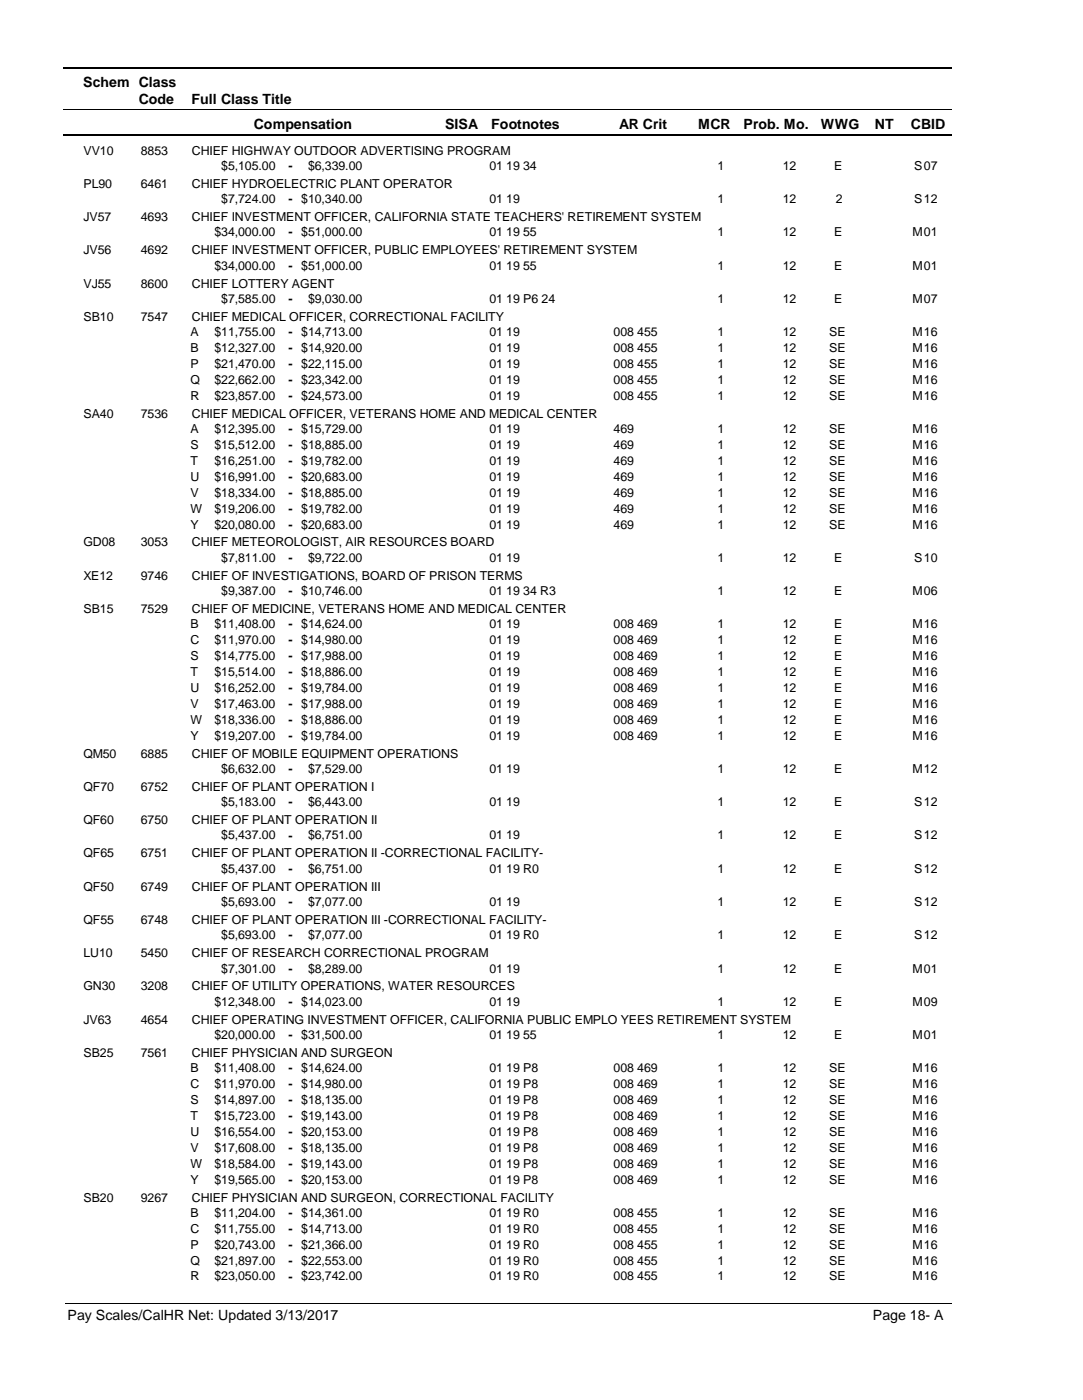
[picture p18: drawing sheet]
<svg xmlns="http://www.w3.org/2000/svg" width="216mm" height="279mm" viewBox="0 0 216 279" stroke-linecap="round" stroke-linejoin="round" font-family="sans-serif">
<defs><g id="words">
<g font-size="2.8">
<text x="16.6" y="17.3">Schem Class</text>
<text x="27.7" y="20.7">Code</text>
<text x="38.2" y="20.7">Full Class Title</text>
<text x="50.6" y="25.7">Compensation</text>
<text x="88.7" y="25.7">SISA</text>
<text x="98" y="25.7">Footnotes</text>
<text x="123.5" y="25.7">AR Crit</text>
<text x="139.2" y="25.7">MCR</text>
<text x="148.3" y="25.7">Prob. Mo.</text>
<text x="163.7" y="25.7">WWG</text>
<text x="174.5" y="25.7">NT</text>
<text x="181.6" y="25.7">CBID</text>
<text x="13.5" y="263.5">Pay Scales/CalHR Net: Updated 3/13/2017</text>
<text x="174.1" y="263.5">Page 18- A</text>
</g>
<g font-size="2.5">
<text x="16.6" y="30.8">VV10</text>
<text x="28.1" y="30.8">8853</text>
<text x="38.2" y="30.8">CHIEF HIGHWAY OUTDOOR ADVERTISING PROGRAM</text>
<text x="44.1" y="33.9">$5,105.00</text>
<text x="57.5" y="33.9">-</text>
<text x="61.4" y="33.9">$6,339.00</text>
<text x="97.6" y="33.9">01 19 34</text>
<text x="143.1" y="33.9">1</text>
<text x="156.1" y="33.9">12</text>
<text x="166.3" y="33.9">E</text>
<text x="182.3" y="33.9">S</text>
<text x="184.2" y="33.9">07</text>
<text x="16.6" y="37.5">PL90</text>
<text x="28.1" y="37.5">6461</text>
<text x="38.2" y="37.5">CHIEF HYDROELECTRIC PLANT OPERATOR</text>
<text x="44.1" y="40.6">$7,724.00</text>
<text x="57.5" y="40.6">-</text>
<text x="60.1" y="40.6">$10,340.00</text>
<text x="97.6" y="40.6">01 19</text>
<text x="143.1" y="40.6">1</text>
<text x="156.1" y="40.6">12</text>
<text x="166.6" y="40.6">2</text>
<text x="182.3" y="40.6">S</text>
<text x="184.2" y="40.6">12</text>
<text x="16.6" y="44.1">JV57</text>
<text x="28.1" y="44.1">4693</text>
<text x="38.2" y="44.1">CHIEF INVESTMENT OFFICER, CALIFORNIA STATE TEACHERS' RETIREMENT SYSTEM</text>
<text x="42.8" y="47.2">$34,000.00</text>
<text x="57.5" y="47.2">-</text>
<text x="60.1" y="47.2">$51,000.00</text>
<text x="97.6" y="47.2">01 19 55</text>
<text x="143.1" y="47.2">1</text>
<text x="156.1" y="47.2">12</text>
<text x="166.3" y="47.2">E</text>
<text x="181.9" y="47.2">M</text>
<text x="184.2" y="47.2">01</text>
<text x="16.6" y="50.7">JV56</text>
<text x="28.1" y="50.7">4692</text>
<text x="38.2" y="50.7">CHIEF INVESTMENT OFFICER, PUBLIC EMPLOYEES' RETIREMENT SYSTEM</text>
<text x="42.8" y="53.8">$34,000.00</text>
<text x="57.5" y="53.9">-</text>
<text x="60.1" y="53.8">$51,000.00</text>
<text x="97.6" y="53.8">01 19 55</text>
<text x="143.1" y="53.8">1</text>
<text x="156.1" y="53.8">12</text>
<text x="166.3" y="53.8">E</text>
<text x="181.9" y="53.8">M</text>
<text x="184.2" y="53.8">01</text>
<text x="16.6" y="57.4">VJ55</text>
<text x="28.1" y="57.4">8600</text>
<text x="38.2" y="57.4">CHIEF LOTTERY AGENT</text>
<text x="16.6" y="64">SB10</text>
<text x="28.1" y="64">7547</text>
<text x="38.2" y="64">CHIEF MEDICAL OFFICER, CORRECTIONAL FACILITY</text>
<text x="44.1" y="60.5">$7,585.00</text>
<text x="57.5" y="60.5">-</text>
<text x="61.4" y="60.5">$9,030.00</text>
<text x="97.6" y="60.5">01 19 P6 24</text>
<text x="143.1" y="60.5">1</text>
<text x="156.1" y="60.5">12</text>
<text x="166.3" y="60.5">E</text>
<text x="181.9" y="60.5">M</text>
<text x="184.2" y="60.5">07</text>
<text x="38" y="67.1">A</text>
<text x="38" y="70.2">B</text>
<text x="42.8" y="67.1">$11,755.00</text>
<text x="42.8" y="70.2">$12,327.00</text>
<text x="57.5" y="67.1">-</text>
<text x="57.5" y="70.3">-</text>
<text x="60.1" y="67.1">$14,713.00</text>
<text x="60.1" y="70.2">$14,920.00</text>
<text x="97.6" y="67.1">01 19</text>
<text x="97.6" y="70.2">01 19</text>
<text x="122.4" y="67.1">008 455</text>
<text x="122.4" y="70.2">008 455</text>
<text x="143.1" y="67.1">1</text>
<text x="143.1" y="70.2">1</text>
<text x="156.1" y="67.1">12</text>
<text x="156.1" y="70.2">12</text>
<text x="165.4" y="67.1">SE</text>
<text x="165.4" y="70.2">SE</text>
<text x="181.9" y="67.1">M</text>
<text x="181.9" y="70.2">M</text>
<text x="184.2" y="67.1">16</text>
<text x="184.2" y="70.2">16</text>
<text x="38" y="73.4">P</text>
<text x="38" y="76.6">Q</text>
<text x="42.8" y="73.4">$21,470.00</text>
<text x="42.8" y="76.6">$22,662.00</text>
<text x="57.5" y="73.5">-</text>
<text x="57.5" y="76.6">-</text>
<text x="60.1" y="73.4">$22,115.00</text>
<text x="60.1" y="76.6">$23,342.00</text>
<text x="97.6" y="73.4">01 19</text>
<text x="97.6" y="76.6">01 19</text>
<text x="122.4" y="73.4">008 455</text>
<text x="122.4" y="76.6">008 455</text>
<text x="143.1" y="73.4">1</text>
<text x="143.1" y="76.6">1</text>
<text x="156.1" y="73.4">12</text>
<text x="156.1" y="76.6">12</text>
<text x="165.4" y="73.4">SE</text>
<text x="165.4" y="76.6">SE</text>
<text x="181.9" y="73.4">M</text>
<text x="181.9" y="76.6">M</text>
<text x="184.2" y="73.4">16</text>
<text x="184.2" y="76.6">16</text>
<text x="16.6" y="83.4">SA40</text>
<text x="28.1" y="83.4">7536</text>
<text x="38" y="79.8">R</text>
<text x="38.2" y="83.4">CHIEF MEDICAL OFFICER, VETERANS HOME AND MEDICAL CENTER</text>
<text x="42.8" y="79.8">$23,857.00</text>
<text x="57.5" y="79.8">-</text>
<text x="60.1" y="79.8">$24,573.00</text>
<text x="97.6" y="79.8">01 19</text>
<text x="122.4" y="79.8">008 455</text>
<text x="143.1" y="79.8">1</text>
<text x="156.1" y="79.8">12</text>
<text x="165.4" y="79.8">SE</text>
<text x="181.9" y="79.8">M</text>
<text x="184.2" y="79.8">16</text>
<text x="38" y="86.4">A</text>
<text x="38" y="89.6">S</text>
<text x="42.8" y="86.4">$12,395.00</text>
<text x="42.8" y="89.6">$15,512.00</text>
<text x="57.5" y="86.5">-</text>
<text x="57.5" y="89.6">-</text>
<text x="60.1" y="86.4">$15,729.00</text>
<text x="60.1" y="89.6">$18,885.00</text>
<text x="97.6" y="86.4">01 19</text>
<text x="97.6" y="89.6">01 19</text>
<text x="122.4" y="86.4">469</text>
<text x="122.4" y="89.6">469</text>
<text x="143.1" y="86.4">1</text>
<text x="143.1" y="89.6">1</text>
<text x="156.1" y="86.4">12</text>
<text x="156.1" y="89.6">12</text>
<text x="165.4" y="86.4">SE</text>
<text x="165.4" y="89.6">SE</text>
<text x="181.9" y="86.4">M</text>
<text x="181.9" y="89.6">M</text>
<text x="184.2" y="86.4">16</text>
<text x="184.2" y="89.6">16</text>
<text x="38" y="92.8">T</text>
<text x="38" y="96">U</text>
<text x="42.8" y="92.8">$16,251.00</text>
<text x="42.8" y="96">$16,991.00</text>
<text x="57.5" y="92.8">-</text>
<text x="60.1" y="92.8">$19,782.00</text>
<text x="60.1" y="96">$20,683.00</text>
<text x="97.6" y="92.8">01 19</text>
<text x="97.6" y="96">01 19</text>
<text x="122.4" y="92.8">469</text>
<text x="122.4" y="96">469</text>
<text x="143.1" y="92.8">1</text>
<text x="143.1" y="96">1</text>
<text x="156.1" y="92.8">12</text>
<text x="156.1" y="96">12</text>
<text x="165.4" y="92.8">SE</text>
<text x="165.4" y="96">SE</text>
<text x="181.9" y="92.8">M</text>
<text x="181.9" y="96">M</text>
<text x="184.2" y="92.8">16</text>
<text x="184.2" y="96">16</text>
<text x="38" y="99.1">V</text>
<text x="42.8" y="99.1">$18,334.00</text>
<text x="57.5" y="96">-</text>
<text x="57.5" y="99.2">-</text>
<text x="60.1" y="99.1">$18,885.00</text>
<text x="97.6" y="99.1">01 19</text>
<text x="122.4" y="99.1">469</text>
<text x="143.1" y="99.1">1</text>
<text x="156.1" y="99.1">12</text>
<text x="165.4" y="99.1">SE</text>
<text x="181.9" y="99.1">M</text>
<text x="184.2" y="99.1">16</text>
<text x="38" y="102.3">W</text>
<text x="38" y="105.5">Y</text>
<text x="42.8" y="102.3">$19,206.00</text>
<text x="42.8" y="105.5">$20,080.00</text>
<text x="57.5" y="102.4">-</text>
<text x="57.5" y="105.5">-</text>
<text x="60.1" y="102.3">$19,782.00</text>
<text x="60.1" y="105.5">$20,683.00</text>
<text x="97.6" y="102.3">01 19</text>
<text x="97.6" y="105.5">01 19</text>
<text x="122.4" y="102.3">469</text>
<text x="122.4" y="105.5">469</text>
<text x="143.1" y="102.3">1</text>
<text x="143.1" y="105.5">1</text>
<text x="156.1" y="102.3">12</text>
<text x="156.1" y="105.5">12</text>
<text x="165.4" y="102.3">SE</text>
<text x="165.4" y="105.5">SE</text>
<text x="181.9" y="102.3">M</text>
<text x="181.9" y="105.5">M</text>
<text x="184.2" y="102.3">16</text>
<text x="184.2" y="105.5">16</text>
<text x="16.6" y="109.1">GD08</text>
<text x="28.1" y="109.1">3053</text>
<text x="38.2" y="109.1">CHIEF METEOROLOGIST, AIR RESOURCES BOARD</text>
<text x="44.1" y="112.1">$7,811.00</text>
<text x="57.5" y="112.2">-</text>
<text x="61.4" y="112.1">$9,722.00</text>
<text x="97.6" y="112.1">01 19</text>
<text x="143.1" y="112.1">1</text>
<text x="156.1" y="112.1">12</text>
<text x="166.3" y="112.1">E</text>
<text x="182.3" y="112.1">S</text>
<text x="184.2" y="112.1">10</text>
<text x="16.6" y="115.7">XE12</text>
<text x="28.1" y="115.7">9746</text>
<text x="38.2" y="115.7">CHIEF OF INVESTIGATIONS, BOARD OF PRISON TERMS</text>
<text x="44.1" y="118.7">$9,387.00</text>
<text x="57.5" y="118.8">-</text>
<text x="60.1" y="118.7">$10,746.00</text>
<text x="97.6" y="118.7">01 19 34 R3</text>
<text x="143.1" y="118.7">1</text>
<text x="156.1" y="118.7">12</text>
<text x="166.3" y="118.7">E</text>
<text x="181.9" y="118.7">M</text>
<text x="184.2" y="118.7">06</text>
<text x="16.6" y="122.3">SB15</text>
<text x="28.1" y="122.3">7529</text>
<text x="38" y="125.4">B</text>
<text x="38.2" y="122.3">CHIEF OF MEDICINE, VETERANS HOME AND MEDICAL CENTER</text>
<text x="42.8" y="125.4">$11,408.00</text>
<text x="57.5" y="125.4">-</text>
<text x="60.1" y="125.4">$14,624.00</text>
<text x="97.6" y="125.4">01 19</text>
<text x="122.4" y="125.4">008 469</text>
<text x="143.1" y="125.4">1</text>
<text x="156.1" y="125.4">12</text>
<text x="166.3" y="125.4">E</text>
<text x="181.9" y="125.4">M</text>
<text x="184.2" y="125.4">16</text>
<text x="38" y="128.6">C</text>
<text x="38" y="131.8">S</text>
<text x="42.8" y="128.6">$11,970.00</text>
<text x="42.8" y="131.8">$14,775.00</text>
<text x="57.5" y="128.6">-</text>
<text x="57.5" y="131.8">-</text>
<text x="60.1" y="128.6">$14,980.00</text>
<text x="60.1" y="131.8">$17,988.00</text>
<text x="97.6" y="128.6">01 19</text>
<text x="97.6" y="131.8">01 19</text>
<text x="122.4" y="128.6">008 469</text>
<text x="122.4" y="131.8">008 469</text>
<text x="143.1" y="128.6">1</text>
<text x="143.1" y="131.8">1</text>
<text x="156.1" y="128.6">12</text>
<text x="156.1" y="131.8">12</text>
<text x="166.3" y="128.6">E</text>
<text x="166.3" y="131.8">E</text>
<text x="181.9" y="128.6">M</text>
<text x="181.9" y="131.8">M</text>
<text x="184.2" y="128.6">16</text>
<text x="184.2" y="131.8">16</text>
<text x="38" y="134.9">T</text>
<text x="42.8" y="134.9">$15,514.00</text>
<text x="57.5" y="135">-</text>
<text x="60.1" y="134.9">$18,886.00</text>
<text x="97.6" y="134.9">01 19</text>
<text x="122.4" y="134.9">008 469</text>
<text x="143.1" y="134.9">1</text>
<text x="156.1" y="134.9">12</text>
<text x="166.3" y="134.9">E</text>
<text x="181.9" y="134.9">M</text>
<text x="184.2" y="134.9">16</text>
<text x="38" y="138.1">U</text>
<text x="38" y="141.3">V</text>
<text x="42.8" y="138.1">$16,252.00</text>
<text x="42.8" y="141.3">$17,463.00</text>
<text x="57.5" y="138.1">-</text>
<text x="57.5" y="141.3">-</text>
<text x="60.1" y="138.1">$19,784.00</text>
<text x="60.1" y="141.3">$17,988.00</text>
<text x="97.6" y="138.1">01 19</text>
<text x="97.6" y="141.3">01 19</text>
<text x="122.4" y="138.1">008 469</text>
<text x="122.4" y="141.3">008 469</text>
<text x="143.1" y="138.1">1</text>
<text x="143.1" y="141.3">1</text>
<text x="156.1" y="138.1">12</text>
<text x="156.1" y="141.3">12</text>
<text x="166.3" y="138.1">E</text>
<text x="166.3" y="141.3">E</text>
<text x="181.9" y="138.1">M</text>
<text x="181.9" y="141.3">M</text>
<text x="184.2" y="138.1">16</text>
<text x="184.2" y="141.3">16</text>
<text x="38" y="144.5">W</text>
<text x="38" y="147.6">Y</text>
<text x="42.8" y="144.5">$18,336.00</text>
<text x="42.8" y="147.6">$19,207.00</text>
<text x="57.5" y="144.5">-</text>
<text x="57.5" y="147.7">-</text>
<text x="60.1" y="144.5">$18,886.00</text>
<text x="60.1" y="147.6">$19,784.00</text>
<text x="97.6" y="144.5">01 19</text>
<text x="97.6" y="147.6">01 19</text>
<text x="122.4" y="144.5">008 469</text>
<text x="122.4" y="147.6">008 469</text>
<text x="143.1" y="144.5">1</text>
<text x="143.1" y="147.6">1</text>
<text x="156.1" y="144.5">12</text>
<text x="156.1" y="147.6">12</text>
<text x="166.3" y="144.5">E</text>
<text x="166.3" y="147.6">E</text>
<text x="181.9" y="144.5">M</text>
<text x="181.9" y="147.6">M</text>
<text x="184.2" y="144.5">16</text>
<text x="184.2" y="147.6">16</text>
<text x="16.6" y="151.2">QM50</text>
<text x="28.1" y="151.2">6885</text>
<text x="38.2" y="151.2">CHIEF OF MOBILE EQUIPMENT OPERATIONS</text>
<text x="44.1" y="154.3">$6,632.00</text>
<text x="57.5" y="154.3">-</text>
<text x="61.4" y="154.3">$7,529.00</text>
<text x="97.6" y="154.3">01 19</text>
<text x="143.1" y="154.3">1</text>
<text x="156.1" y="154.3">12</text>
<text x="166.3" y="154.3">E</text>
<text x="181.9" y="154.3">M</text>
<text x="184.2" y="154.3">12</text>
<text x="16.6" y="157.9">QF70</text>
<text x="28.1" y="157.9">6752</text>
<text x="38.2" y="157.9">CHIEF OF PLANT OPERATION I</text>
<text x="44.1" y="160.9">$5,183.00</text>
<text x="57.5" y="160.9">-</text>
<text x="61.4" y="160.9">$6,443.00</text>
<text x="97.6" y="160.9">01 19</text>
<text x="143.1" y="160.9">1</text>
<text x="156.1" y="160.9">12</text>
<text x="166.3" y="160.9">E</text>
<text x="182.3" y="160.9">S</text>
<text x="184.2" y="160.9">12</text>
<text x="16.6" y="164.5">QF60</text>
<text x="28.1" y="164.5">6750</text>
<text x="38.2" y="164.5">CHIEF OF PLANT OPERATION II</text>
<text x="44.1" y="167.5">$5,437.00</text>
<text x="57.5" y="167.6">-</text>
<text x="61.4" y="167.5">$6,751.00</text>
<text x="97.6" y="167.5">01 19</text>
<text x="143.1" y="167.5">1</text>
<text x="156.1" y="167.5">12</text>
<text x="166.3" y="167.5">E</text>
<text x="182.3" y="167.5">S</text>
<text x="184.2" y="167.5">12</text>
<text x="16.6" y="171.1">QF65</text>
<text x="28.1" y="171.1">6751</text>
<text x="38.2" y="171.1">CHIEF OF PLANT OPERATION II -CORRECTIONAL FACILITY-</text>
<text x="16.6" y="177.8">QF50</text>
<text x="28.1" y="177.8">6749</text>
<text x="38.2" y="177.8">CHIEF OF PLANT OPERATION III</text>
<text x="44.1" y="174.2">$5,437.00</text>
<text x="57.5" y="174.2">-</text>
<text x="61.4" y="174.2">$6,751.00</text>
<text x="97.6" y="174.2">01 19 R0</text>
<text x="143.1" y="174.2">1</text>
<text x="156.1" y="174.2">12</text>
<text x="166.3" y="174.2">E</text>
<text x="182.3" y="174.2">S</text>
<text x="184.2" y="174.2">12</text>
<text x="16.6" y="184.4">QF55</text>
<text x="28.1" y="184.4">6748</text>
<text x="38.2" y="184.4">CHIEF OF PLANT OPERATION III -CORRECTIONAL FACILITY-</text>
<text x="44.1" y="180.8">$5,693.00</text>
<text x="57.5" y="180.8">-</text>
<text x="61.4" y="180.8">$7,077.00</text>
<text x="97.6" y="180.8">01 19</text>
<text x="143.1" y="180.8">1</text>
<text x="156.1" y="180.8">12</text>
<text x="166.3" y="180.8">E</text>
<text x="182.3" y="180.8">S</text>
<text x="184.2" y="180.8">12</text>
<text x="16.6" y="191">LU10</text>
<text x="28.1" y="191">5450</text>
<text x="38.2" y="191">CHIEF OF RESEARCH CORRECTIONAL PROGRAM</text>
<text x="44.1" y="187.5">$5,693.00</text>
<text x="57.5" y="187.5">-</text>
<text x="61.4" y="187.5">$7,077.00</text>
<text x="97.6" y="187.5">01 19 R0</text>
<text x="143.1" y="187.5">1</text>
<text x="156.1" y="187.5">12</text>
<text x="166.3" y="187.5">E</text>
<text x="182.3" y="187.5">S</text>
<text x="184.2" y="187.5">12</text>
<text x="16.6" y="197.7">GN30</text>
<text x="28.1" y="197.7">3208</text>
<text x="38.2" y="197.7">CHIEF OF UTILITY OPERATIONS, WATER RESOURCES</text>
<text x="44.1" y="194.1">$7,301.00</text>
<text x="57.5" y="194.1">-</text>
<text x="61.4" y="194.1">$8,289.00</text>
<text x="97.6" y="194.1">01 19</text>
<text x="143.1" y="194.1">1</text>
<text x="156.1" y="194.1">12</text>
<text x="166.3" y="194.1">E</text>
<text x="181.9" y="194.1">M</text>
<text x="184.2" y="194.1">01</text>
<text x="42.8" y="200.7">$12,348.00</text>
<text x="57.5" y="200.8">-</text>
<text x="60.1" y="200.7">$14,023.00</text>
<text x="97.6" y="200.7">01 19</text>
<text x="143.1" y="200.7">1</text>
<text x="156.1" y="200.7">12</text>
<text x="166.3" y="200.7">E</text>
<text x="181.9" y="200.7">M</text>
<text x="184.2" y="200.7">09</text>
<text x="16.6" y="204.3">JV63</text>
<text x="28.1" y="204.3">4654</text>
<text x="38.2" y="204.3">CHIEF OPERATING INVESTMENT OFFICER, CALIFORNIA PUBLIC EMPLO YEES RETIREMENT SYSTEM</text>
<text x="42.8" y="207.4">$20,000.00</text>
<text x="57.5" y="207.4">-</text>
<text x="60.1" y="207.4">$31,500.00</text>
<text x="97.6" y="207.4">01 19 55</text>
<text x="143.1" y="207.4">1</text>
<text x="156.1" y="207.4">12</text>
<text x="166.3" y="207.4">E</text>
<text x="181.9" y="207.4">M</text>
<text x="184.2" y="207.4">01</text>
<text x="16.6" y="210.9">SB25</text>
<text x="28.1" y="210.9">7561</text>
<text x="38" y="214">B</text>
<text x="38.2" y="210.9">CHIEF PHYSICIAN AND SURGEON</text>
<text x="42.8" y="214">$11,408.00</text>
<text x="57.5" y="214">-</text>
<text x="60.1" y="214">$14,624.00</text>
<text x="97.6" y="214">01 19 P8</text>
<text x="122.4" y="214">008 469</text>
<text x="143.1" y="214">1</text>
<text x="156.1" y="214">12</text>
<text x="165.4" y="214">SE</text>
<text x="181.9" y="214">M</text>
<text x="184.2" y="214">16</text>
<text x="38" y="217.2">C</text>
<text x="38" y="220.4">S</text>
<text x="42.8" y="217.2">$11,970.00</text>
<text x="42.8" y="220.4">$14,897.00</text>
<text x="57.5" y="217.2">-</text>
<text x="57.5" y="220.4">-</text>
<text x="60.1" y="217.2">$14,980.00</text>
<text x="60.1" y="220.4">$18,135.00</text>
<text x="97.6" y="217.2">01 19 P8</text>
<text x="97.6" y="220.4">01 19 P8</text>
<text x="122.4" y="217.2">008 469</text>
<text x="122.4" y="220.4">008 469</text>
<text x="143.1" y="217.2">1</text>
<text x="143.1" y="220.4">1</text>
<text x="156.1" y="217.2">12</text>
<text x="156.1" y="220.4">12</text>
<text x="165.4" y="217.2">SE</text>
<text x="165.4" y="220.4">SE</text>
<text x="181.9" y="217.2">M</text>
<text x="181.9" y="220.4">M</text>
<text x="184.2" y="217.2">16</text>
<text x="184.2" y="220.4">16</text>
<text x="38" y="223.5">T</text>
<text x="38" y="226.7">U</text>
<text x="42.8" y="223.5">$15,723.00</text>
<text x="42.8" y="226.7">$16,554.00</text>
<text x="57.5" y="223.6">-</text>
<text x="57.5" y="226.8">-</text>
<text x="60.1" y="223.5">$19,143.00</text>
<text x="60.1" y="226.7">$20,153.00</text>
<text x="97.6" y="223.5">01 19 P8</text>
<text x="97.6" y="226.7">01 19 P8</text>
<text x="122.4" y="223.5">008 469</text>
<text x="122.4" y="226.7">008 469</text>
<text x="143.1" y="223.5">1</text>
<text x="143.1" y="226.7">1</text>
<text x="156.1" y="223.5">12</text>
<text x="156.1" y="226.7">12</text>
<text x="165.4" y="223.5">SE</text>
<text x="165.4" y="226.7">SE</text>
<text x="181.9" y="223.5">M</text>
<text x="181.9" y="226.7">M</text>
<text x="184.2" y="223.5">16</text>
<text x="184.2" y="226.7">16</text>
<text x="38" y="229.9">V</text>
<text x="38" y="233.1">W</text>
<text x="42.8" y="229.9">$17,608.00</text>
<text x="42.8" y="233.1">$18,584.00</text>
<text x="57.5" y="229.9">-</text>
<text x="57.5" y="233.1">-</text>
<text x="60.1" y="229.9">$18,135.00</text>
<text x="60.1" y="233.1">$19,143.00</text>
<text x="97.6" y="229.9">01 19 P8</text>
<text x="97.6" y="233.1">01 19 P8</text>
<text x="122.4" y="229.9">008 469</text>
<text x="122.4" y="233.1">008 469</text>
<text x="143.1" y="229.9">1</text>
<text x="143.1" y="233.1">1</text>
<text x="156.1" y="229.9">12</text>
<text x="156.1" y="233.1">12</text>
<text x="165.4" y="229.9">SE</text>
<text x="165.4" y="233.1">SE</text>
<text x="181.9" y="229.9">M</text>
<text x="181.9" y="233.1">M</text>
<text x="184.2" y="229.9">16</text>
<text x="184.2" y="233.1">16</text>
<text x="16.6" y="239.8">SB20</text>
<text x="28.1" y="239.8">9267</text>
<text x="38" y="236.3">Y</text>
<text x="38.2" y="239.8">CHIEF PHYSICIAN AND SURGEON, CORRECTIONAL FACILITY</text>
<text x="42.8" y="236.3">$19,565.00</text>
<text x="57.5" y="236.3">-</text>
<text x="60.1" y="236.3">$20,153.00</text>
<text x="97.6" y="236.3">01 19 P8</text>
<text x="122.4" y="236.3">008 469</text>
<text x="143.1" y="236.3">1</text>
<text x="156.1" y="236.3">12</text>
<text x="165.4" y="236.3">SE</text>
<text x="181.9" y="236.3">M</text>
<text x="184.2" y="236.3">16</text>
<text x="38" y="242.9">B</text>
<text x="42.8" y="242.9">$11,204.00</text>
<text x="57.5" y="242.9">-</text>
<text x="60.1" y="242.9">$14,361.00</text>
<text x="97.6" y="242.9">01 19 R0</text>
<text x="122.4" y="242.9">008 455</text>
<text x="143.1" y="242.9">1</text>
<text x="156.1" y="242.9">12</text>
<text x="165.4" y="242.9">SE</text>
<text x="181.9" y="242.9">M</text>
<text x="184.2" y="242.9">16</text>
<text x="38" y="246">C</text>
<text x="38" y="249.2">P</text>
<text x="42.8" y="246">$11,755.00</text>
<text x="42.8" y="249.2">$20,743.00</text>
<text x="57.5" y="246.1">-</text>
<text x="57.5" y="249.3">-</text>
<text x="60.1" y="246">$14,713.00</text>
<text x="60.1" y="249.2">$21,366.00</text>
<text x="97.6" y="246">01 19 R0</text>
<text x="97.6" y="249.2">01 19 R0</text>
<text x="122.4" y="246">008 455</text>
<text x="122.4" y="249.2">008 455</text>
<text x="143.1" y="246">1</text>
<text x="143.1" y="249.2">1</text>
<text x="156.1" y="246">12</text>
<text x="156.1" y="249.2">12</text>
<text x="165.4" y="246">SE</text>
<text x="165.4" y="249.2">SE</text>
<text x="181.9" y="246">M</text>
<text x="181.9" y="249.2">M</text>
<text x="184.2" y="246">16</text>
<text x="184.2" y="249.2">16</text>
<text x="38" y="252.4">Q</text>
<text x="38" y="255.6">R</text>
<text x="42.8" y="252.4">$21,897.00</text>
<text x="42.8" y="255.6">$23,050.00</text>
<text x="57.5" y="252.4">-</text>
<text x="57.5" y="255.6">-</text>
<text x="60.1" y="252.4">$22,553.00</text>
<text x="60.1" y="255.6">$23,742.00</text>
<text x="97.6" y="252.4">01 19 R0</text>
<text x="97.6" y="255.6">01 19 R0</text>
<text x="122.4" y="252.4">008 455</text>
<text x="122.4" y="255.6">008 455</text>
<text x="143.1" y="252.4">1</text>
<text x="143.1" y="255.6">1</text>
<text x="156.1" y="252.4">12</text>
<text x="156.1" y="255.6">12</text>
<text x="165.4" y="252.4">SE</text>
<text x="165.4" y="255.6">SE</text>
<text x="181.9" y="252.4">M</text>
<text x="181.9" y="255.6">M</text>
<text x="184.2" y="252.4">16</text>
<text x="184.2" y="255.6">16</text>
</g>
</g></defs>
<path d="M12.7 13.5h177.1" fill="none" stroke="#000" stroke-width=".36"/>
<path d="M12.7 21.9h177.1" fill="none" stroke="#000" stroke-width=".2"/>
<path d="M12.7 27h177.1" fill="none" stroke="#000" stroke-width=".35"/>
<g fill="#fff">
<path d="M40.4 31.3h16.2v3h-16.2z" fill-rule="evenodd"/>
<path d="M183.9 31.3h4.1v3h-4.1z" fill-rule="evenodd"/>
<path d="M40.4 37.9h16.2v3h-16.2z" fill-rule="evenodd"/>
<path d="M183.9 37.9h4.1v3h-4.1z" fill-rule="evenodd"/>
<path d="M40.4 44.6h16.2v2.9h-16.2z" fill-rule="evenodd"/>
<path d="M183.9 44.6h4.1v2.9h-4.1z" fill-rule="evenodd"/>
<path d="M40.4 51.2h16.2v3h-16.2z" fill-rule="evenodd"/>
<path d="M183.9 51.2h4.1v3h-4.1z" fill-rule="evenodd"/>
<path d="M40.4 57.8h16.2v3h-16.2z" fill-rule="evenodd"/>
<path d="M183.9 57.8h4.1v3h-4.1z" fill-rule="evenodd"/>
<path d="M40.4 64.5h16.2v2.9h-16.2z" fill-rule="evenodd"/>
<path d="M183.9 64.5h4.1v2.9h-4.1z" fill-rule="evenodd"/>
<path d="M40.4 67.6h16.2v3h-16.2z" fill-rule="evenodd"/>
<path d="M183.9 67.6h4.1v3h-4.1z" fill-rule="evenodd"/>
<path d="M40.4 70.8h16.2v3h-16.2z" fill-rule="evenodd"/>
<path d="M183.9 70.8h4.1v3h-4.1z" fill-rule="evenodd"/>
<path d="M40.4 74h16.2v3h-16.2z" fill-rule="evenodd"/>
<path d="M183.9 74h4.1v3h-4.1z" fill-rule="evenodd"/>
<path d="M40.4 77.2h16.2v2.9h-16.2z" fill-rule="evenodd"/>
<path d="M183.9 77.2h4.1v2.9h-4.1z" fill-rule="evenodd"/>
<path d="M40.4 83.8h16.2v3h-16.2z" fill-rule="evenodd"/>
<path d="M183.9 83.8h4.1v3h-4.1z" fill-rule="evenodd"/>
<path d="M40.4 87h16.2v3h-16.2z" fill-rule="evenodd"/>
<path d="M183.9 87h4.1v3h-4.1z" fill-rule="evenodd"/>
<path d="M40.4 90.2h16.2v3h-16.2z" fill-rule="evenodd"/>
<path d="M183.9 90.2h4.1v3h-4.1z" fill-rule="evenodd"/>
<path d="M40.4 93.3h16.2v3h-16.2z" fill-rule="evenodd"/>
<path d="M183.9 93.3h4.1v3h-4.1z" fill-rule="evenodd"/>
<path d="M40.4 96.5h16.2v3h-16.2z" fill-rule="evenodd"/>
<path d="M183.9 96.5h4.1v3h-4.1z" fill-rule="evenodd"/>
<path d="M40.4 99.7h16.2v3h-16.2z" fill-rule="evenodd"/>
<path d="M183.9 99.7h4.1v3h-4.1z" fill-rule="evenodd"/>
<path d="M40.4 102.9h16.2v3h-16.2z" fill-rule="evenodd"/>
<path d="M183.9 102.9h4.1v3h-4.1z" fill-rule="evenodd"/>
<path d="M40.4 109.5h16.2v3h-16.2z" fill-rule="evenodd"/>
<path d="M183.9 109.5h4.1v3h-4.1z" fill-rule="evenodd"/>
<path d="M40.4 116.1h16.2v3h-16.2z" fill-rule="evenodd"/>
<path d="M183.9 116.1h4.1v3h-4.1z" fill-rule="evenodd"/>
<path d="M40.4 122.8h16.2v3h-16.2z" fill-rule="evenodd"/>
<path d="M183.9 122.8h4.1v3h-4.1z" fill-rule="evenodd"/>
<path d="M40.4 126h16.2v2.9h-16.2z" fill-rule="evenodd"/>
<path d="M183.9 126h4.1v2.9h-4.1z" fill-rule="evenodd"/>
<path d="M40.4 129.1h16.2v3h-16.2z" fill-rule="evenodd"/>
<path d="M183.9 129.1h4.1v3h-4.1z" fill-rule="evenodd"/>
<path d="M40.4 132.3h16.2v3h-16.2z" fill-rule="evenodd"/>
<path d="M183.9 132.3h4.1v3h-4.1z" fill-rule="evenodd"/>
<path d="M40.4 135.5h16.2v3h-16.2z" fill-rule="evenodd"/>
<path d="M183.9 135.5h4.1v3h-4.1z" fill-rule="evenodd"/>
<path d="M40.4 138.7h16.2v3h-16.2z" fill-rule="evenodd"/>
<path d="M183.9 138.7h4.1v3h-4.1z" fill-rule="evenodd"/>
<path d="M40.4 141.8h16.2v3h-16.2z" fill-rule="evenodd"/>
<path d="M183.9 141.8h4.1v3h-4.1z" fill-rule="evenodd"/>
<path d="M40.4 145h16.2v3h-16.2z" fill-rule="evenodd"/>
<path d="M183.9 145h4.1v3h-4.1z" fill-rule="evenodd"/>
<path d="M40.4 151.7h16.2v3h-16.2z" fill-rule="evenodd"/>
<path d="M183.9 151.7h4.1v3h-4.1z" fill-rule="evenodd"/>
<path d="M40.4 158.3h16.2v3h-16.2z" fill-rule="evenodd"/>
<path d="M183.9 158.3h4.1v3h-4.1z" fill-rule="evenodd"/>
<path d="M40.4 164.9h16.2v3h-16.2z" fill-rule="evenodd"/>
<path d="M183.9 164.9h4.1v3h-4.1z" fill-rule="evenodd"/>
<path d="M40.4 171.6h16.2v3h-16.2z" fill-rule="evenodd"/>
<path d="M183.9 171.6h4.1v3h-4.1z" fill-rule="evenodd"/>
<path d="M40.4 178.2h16.2v3h-16.2z" fill-rule="evenodd"/>
<path d="M183.9 178.2h4.1v3h-4.1z" fill-rule="evenodd"/>
<path d="M40.4 184.8h16.2v3h-16.2z" fill-rule="evenodd"/>
<path d="M183.9 184.8h4.1v3h-4.1z" fill-rule="evenodd"/>
<path d="M40.4 191.5h16.2v3h-16.2z" fill-rule="evenodd"/>
<path d="M183.9 191.5h4.1v3h-4.1z" fill-rule="evenodd"/>
<path d="M40.4 198.1h16.2v3h-16.2z" fill-rule="evenodd"/>
<path d="M183.9 198.1h4.1v3h-4.1z" fill-rule="evenodd"/>
<path d="M40.4 204.7h16.2v3h-16.2z" fill-rule="evenodd"/>
<path d="M183.9 204.7h4.1v3h-4.1z" fill-rule="evenodd"/>
<path d="M40.4 211.4h16.2v3h-16.2z" fill-rule="evenodd"/>
<path d="M183.9 211.4h4.1v3h-4.1z" fill-rule="evenodd"/>
<path d="M40.4 214.6h16.2v3h-16.2z" fill-rule="evenodd"/>
<path d="M183.9 214.6h4.1v3h-4.1z" fill-rule="evenodd"/>
<path d="M40.4 217.8h16.2v2.9h-16.2z" fill-rule="evenodd"/>
<path d="M183.9 217.8h4.1v2.9h-4.1z" fill-rule="evenodd"/>
<path d="M40.4 220.9h16.2v3h-16.2z" fill-rule="evenodd"/>
<path d="M183.9 220.9h4.1v3h-4.1z" fill-rule="evenodd"/>
<path d="M40.4 224.1h16.2v3h-16.2z" fill-rule="evenodd"/>
<path d="M183.9 224.1h4.1v3h-4.1z" fill-rule="evenodd"/>
<path d="M40.4 227.3h16.2v3h-16.2z" fill-rule="evenodd"/>
<path d="M183.9 227.3h4.1v3h-4.1z" fill-rule="evenodd"/>
<path d="M40.4 230.5h16.2v2.9h-16.2z" fill-rule="evenodd"/>
<path d="M183.9 230.5h4.1v2.9h-4.1z" fill-rule="evenodd"/>
<path d="M40.4 233.6h16.2v3h-16.2z" fill-rule="evenodd"/>
<path d="M183.9 233.6h4.1v3h-4.1z" fill-rule="evenodd"/>
<path d="M40.4 240.2h16.2v3h-16.2z" fill-rule="evenodd"/>
<path d="M183.9 240.2h4.1v3h-4.1z" fill-rule="evenodd"/>
<path d="M40.4 243.4h16.2v3h-16.2z" fill-rule="evenodd"/>
<path d="M183.9 243.4h4.1v3h-4.1z" fill-rule="evenodd"/>
<path d="M40.4 246.6h16.2v3h-16.2z" fill-rule="evenodd"/>
<path d="M183.9 246.6h4.1v3h-4.1z" fill-rule="evenodd"/>
<path d="M40.4 249.8h16.2v3h-16.2z" fill-rule="evenodd"/>
<path d="M183.9 249.8h4.1v3h-4.1z" fill-rule="evenodd"/>
<path d="M40.4 253h16.2v2.9h-16.2z" fill-rule="evenodd"/>
<path d="M183.9 253h4.1v2.9h-4.1z" fill-rule="evenodd"/>
</g>
<path d="M13.1 260.1h176.7" fill="none" stroke="#000" stroke-width=".2"/>
<use href="#words"/>
</svg>
